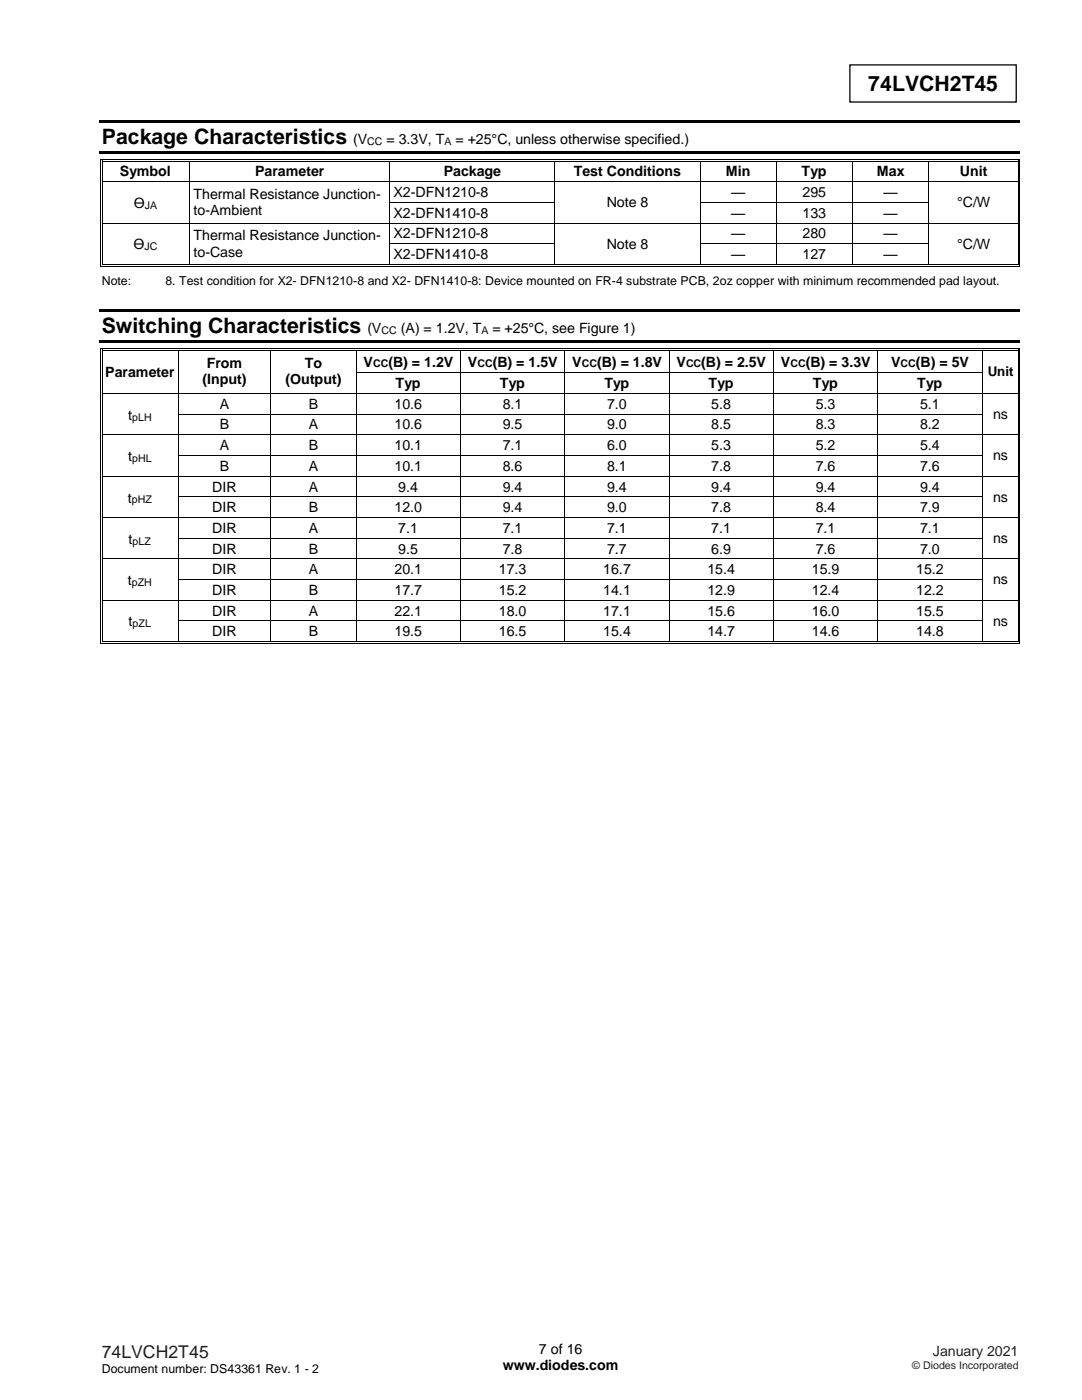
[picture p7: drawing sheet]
<svg xmlns="http://www.w3.org/2000/svg" width="216mm" height="279mm" viewBox="0 0 216 279" stroke-linecap="round" stroke-linejoin="round" font-family="sans-serif">
<defs><g id="words">
<g font-size="4.2">
<text x="173.3" y="18.2">74LVCH2T45</text>
<text x="20.3" y="28.8">Package Characteristics</text>
<text x="20.3" y="66.6">Switching Characteristics</text>
</g>
<text font-size="3.5" fill="#231f20" x="20.3" y="270.9">74LVCH2T45</text>
<g font-size="2.8">
<text x="70.5" y="28.8">(V</text>
<text x="77.1" y="28.8">= 3.3V, T</text>
<text x="90.9" y="28.8">= +25°C, unless otherwise specified.)</text>
<text x="23.9" y="35.1">Symbol</text>
<text x="50.9" y="35.1">Parameter</text>
<text x="88.5" y="35.1">Package</text>
<text x="114.5" y="35.1">Test Conditions</text>
<text x="144.8" y="35.1">Min</text>
<text x="160" y="35.1">Typ</text>
<text x="175" y="35.1">Max</text>
<text x="191.6" y="35.1">Unit</text>
<text x="26.7" y="41.5">ϴ</text>
<text x="38.6" y="39.7">Thermal Resistance Junction-</text>
<text x="78.5" y="39.3">X2-DFN1210-8</text>
<text x="121.1" y="41.4">Note 8</text>
<text x="145.9" y="39.3">—</text>
<text x="160.1" y="39.3">295</text>
<text x="176.3" y="39.3">—</text>
<text x="191" y="41.4">°C/W</text>
<text x="38.6" y="43">to-Ambient</text>
<text x="38.6" y="48">Thermal Resistance Junction-</text>
<text x="78.5" y="43.4">X2-DFN1410-8</text>
<text x="78.5" y="47.6">X2-DFN1210-8</text>
<text x="145.9" y="43.4">—</text>
<text x="145.9" y="47.6">—</text>
<text x="160.1" y="43.4">133</text>
<text x="160.1" y="47.6">280</text>
<text x="176.3" y="43.4">—</text>
<text x="176.3" y="47.6">—</text>
<text x="26.6" y="49.8">ϴ</text>
<text x="38.6" y="51.2">to-Case</text>
<text x="78.5" y="51.7">X2-DFN1410-8</text>
<text x="121.1" y="49.6">Note 8</text>
<text x="145.9" y="51.7">—</text>
<text x="160.1" y="51.7">127</text>
<text x="176.3" y="51.7">—</text>
<text x="191" y="49.6">°C/W</text>
<text x="73.3" y="66.6">(V</text>
<text x="80" y="66.6">(A) = 1.2V, T</text>
<text x="98.3" y="66.6">= +25°C, see Figure 1)</text>
<text x="21" y="75.1">Parameter</text>
<text x="40.4" y="76.7">(Input)</text>
<text x="41.2" y="73.5">From</text>
<text x="57" y="76.7">(Output)</text>
<text x="60.8" y="73.5">To</text>
<text x="72.5" y="73.2">V</text>
<text x="77.5" y="73.2">(B) = 1.2V</text>
<text x="78.9" y="77.4">Typ</text>
<text x="93.4" y="73.2">V</text>
<text x="98.3" y="73.2">(B) = 1.5V</text>
<text x="99.8" y="77.4">Typ</text>
<text x="114.2" y="73.2">V</text>
<text x="119.2" y="73.2">(B) = 1.8V</text>
<text x="120.6" y="77.4">Typ</text>
<text x="135" y="73.2">V</text>
<text x="139.9" y="73.2">(B) = 2.5V</text>
<text x="141.4" y="77.4">Typ</text>
<text x="155.8" y="73.2">V</text>
<text x="160.8" y="73.2">(B) = 3.3V</text>
<text x="162.2" y="77.4">Typ</text>
<text x="177.8" y="73.2">V</text>
<text x="182.7" y="73.2">(B) = 5V</text>
<text x="183" y="77.4">Typ</text>
<text x="25.6" y="83.8">t</text>
<text x="43.9" y="81.6">A</text>
<text x="61.6" y="81.6">B</text>
<text x="78.7" y="81.6">10.6</text>
<text x="100.3" y="81.6">8.1</text>
<text x="121.1" y="81.6">7.0</text>
<text x="141.9" y="81.6">5.8</text>
<text x="162.8" y="81.6">5.3</text>
<text x="183.6" y="81.6">5.1</text>
<text x="198.2" y="83.6">ns</text>
<text x="43.9" y="85.7">B</text>
<text x="43.9" y="89.8">A</text>
<text x="61.6" y="85.7">A</text>
<text x="61.6" y="89.8">B</text>
<text x="78.7" y="85.7">10.6</text>
<text x="78.7" y="89.8">10.1</text>
<text x="100.3" y="85.7">9.5</text>
<text x="100.3" y="89.8">7.1</text>
<text x="121.1" y="85.7">9.0</text>
<text x="121.1" y="89.8">6.0</text>
<text x="141.9" y="85.7">8.5</text>
<text x="141.9" y="89.8">5.3</text>
<text x="162.8" y="85.7">8.3</text>
<text x="162.8" y="89.8">5.2</text>
<text x="183.6" y="85.7">8.2</text>
<text x="183.6" y="89.8">5.4</text>
<text x="25.6" y="92">t</text>
<text x="43.9" y="94">B</text>
<text x="61.6" y="94">A</text>
<text x="78.7" y="94">10.1</text>
<text x="100.3" y="94">8.6</text>
<text x="121.1" y="94">8.1</text>
<text x="141.9" y="94">7.8</text>
<text x="162.8" y="94">7.6</text>
<text x="183.6" y="94">7.6</text>
<text x="198.2" y="91.9">ns</text>
<text x="25.5" y="100.3">t</text>
<text x="42.3" y="98.1">DIR</text>
<text x="61.6" y="98.1">A</text>
<text x="79.5" y="98.1">9.4</text>
<text x="100.3" y="98.1">9.4</text>
<text x="121.1" y="98.1">9.4</text>
<text x="141.9" y="98.1">9.4</text>
<text x="162.8" y="98.1">9.4</text>
<text x="183.6" y="98.1">9.4</text>
<text x="198.2" y="100.1">ns</text>
<text x="42.3" y="102.2">DIR</text>
<text x="42.3" y="106.4">DIR</text>
<text x="61.6" y="102.2">B</text>
<text x="61.6" y="106.4">A</text>
<text x="78.7" y="102.2">12.0</text>
<text x="79.5" y="106.4">7.1</text>
<text x="100.3" y="102.2">9.4</text>
<text x="100.3" y="106.4">7.1</text>
<text x="121.1" y="102.2">9.0</text>
<text x="121.1" y="106.4">7.1</text>
<text x="141.9" y="102.2">7.8</text>
<text x="141.9" y="106.4">7.1</text>
<text x="162.8" y="102.2">8.4</text>
<text x="162.8" y="106.4">7.1</text>
<text x="183.6" y="102.2">7.9</text>
<text x="183.6" y="106.4">7.1</text>
<text x="25.7" y="108.5">t</text>
<text x="42.3" y="110.5">DIR</text>
<text x="61.6" y="110.5">B</text>
<text x="79.5" y="110.5">9.5</text>
<text x="100.3" y="110.5">7.8</text>
<text x="121.1" y="110.5">7.7</text>
<text x="141.9" y="110.5">6.9</text>
<text x="162.8" y="110.5">7.6</text>
<text x="183.6" y="110.5">7.0</text>
<text x="198.2" y="108.4">ns</text>
<text x="25.5" y="116.8">t</text>
<text x="42.3" y="114.6">DIR</text>
<text x="42.3" y="118.7">DIR</text>
<text x="61.6" y="114.6">A</text>
<text x="61.6" y="118.7">B</text>
<text x="78.7" y="114.6">20.1</text>
<text x="78.7" y="118.7">17.7</text>
<text x="99.5" y="114.6">17.3</text>
<text x="99.5" y="118.7">15.2</text>
<text x="120.4" y="114.6">16.7</text>
<text x="120.4" y="118.7">14.1</text>
<text x="141.2" y="114.6">15.4</text>
<text x="141.2" y="118.7">12.9</text>
<text x="162" y="114.6">15.9</text>
<text x="162" y="118.7">12.4</text>
<text x="182.8" y="114.6">15.2</text>
<text x="182.8" y="118.7">12.2</text>
<text x="198.2" y="116.6">ns</text>
<text x="25.7" y="125">t</text>
<text x="42.3" y="122.9">DIR</text>
<text x="61.6" y="122.9">A</text>
<text x="78.7" y="122.9">22.1</text>
<text x="99.5" y="122.9">18.0</text>
<text x="120.4" y="122.9">17.1</text>
<text x="141.2" y="122.9">15.6</text>
<text x="162" y="122.9">16.0</text>
<text x="182.8" y="122.9">15.5</text>
<text x="198.2" y="124.9">ns</text>
<text x="42.3" y="127">DIR</text>
<text x="61.6" y="127">B</text>
<text x="78.7" y="127">19.5</text>
<text x="99.5" y="127">16.5</text>
<text x="120.4" y="127">15.4</text>
<text x="141.2" y="127">14.7</text>
<text x="162" y="127">14.6</text>
<text x="182.8" y="127">14.8</text>
<text x="100.3" y="273.5">www.diodes.com</text>
<text x="107.5" y="270.2">7 of 16</text>
</g>
<text font-size="2.8" fill="#231f20" x="186.1" y="270.6">January 2021</text>
<text font-size="2.7" x="197.1" y="75.1">Unit</text>
<g font-size="2.5">
<text x="20.3" y="56.9">Note:</text>
<text x="33" y="56.9">8. Test condition for X2- DFN1210-8 and X2- DFN1410-8: Device mounted on FR-4 substrate PCB, 2oz copper with minimum recommended pad layout.</text>
<text x="20.3" y="274">Document number: DS43361 Rev. 1 - 2</text>
</g>
<g font-size="2.1">
<text x="73.3" y="29">CC</text>
<text x="88.7" y="29">A</text>
<text x="28.9" y="41.7">JA</text>
<text x="28.8" y="50">JC</text>
<text x="76.1" y="66.7">CC</text>
<text x="96.1" y="66.7">A</text>
<text x="74.4" y="73.3">CC</text>
<text x="95.3" y="73.3">CC</text>
<text x="116.1" y="73.3">CC</text>
<text x="136.9" y="73.3">CC</text>
<text x="157.7" y="73.3">CC</text>
<text x="179.7" y="73.3">CC</text>
<text x="26.4" y="84">pLH</text>
<text x="26.4" y="92.2">pHL</text>
<text x="26.3" y="100.5">pHZ</text>
<text x="26.5" y="108.7">pLZ</text>
<text x="26.3" y="116.9">pZH</text>
<text x="26.5" y="125.2">pZL</text>
</g>
<text font-size="2.1" fill="#231f20" x="182" y="273.2">© Diodes Incorporated</text>
</g></defs>
<path d="M169.6 13h33.2v7.4h-33.2z" fill="none" stroke="#000" stroke-width=".25"/>
<g fill="#000">
<path d="M19.8 24h183.7v.5h-183.7z" fill-rule="evenodd"/>
<path d="M19.8 30.1h183.7v.6h-183.7z" fill-rule="evenodd"/>
<path d="M20 31.7h.2v.6h-.2z" fill-rule="evenodd"/>
<path d="M20 31.7h.5v.2h-.5z" fill-rule="evenodd"/>
<path d="M20 36.2h.2v.2h-.2z" fill-rule="evenodd"/>
<path d="M20.3 32.1h.2v.2h-.2z" fill-rule="evenodd"/>
<path d="M20.3 32.1h.2v.1h-.2z" fill-rule="evenodd"/>
<path d="M20.3 36.2h.2v.2h-.2z" fill-rule="evenodd"/>
<path d="M37.8 32.2l.1 .1z" fill-rule="evenodd"/>
<path d="M37.8 31.7h.5v.2h-.5z" fill-rule="evenodd"/>
<path d="M37.8 32.1h.5v.1h-.5z" fill-rule="evenodd"/>
<path d="M37.8 36.2h.1v.2h-.1z" fill-rule="evenodd"/>
<path d="M77.7 32.2l.2 .1z" fill-rule="evenodd"/>
<path d="M77.7 31.7h.5v.2h-.5z" fill-rule="evenodd"/>
<path d="M77.7 32.1h.5v.1h-.5z" fill-rule="evenodd"/>
<path d="M77.7 36.2h.2v.2h-.2z" fill-rule="evenodd"/>
<path d="M110.6 32.2l.2 .1z" fill-rule="evenodd"/>
<path d="M110.6 31.7h.5v.2h-.5z" fill-rule="evenodd"/>
<path d="M110.6 32.1h.5v.1h-.5z" fill-rule="evenodd"/>
<path d="M110.6 36.2h.2v.2h-.2z" fill-rule="evenodd"/>
<path d="M139.6 32.2l.2 .1z" fill-rule="evenodd"/>
<path d="M139.6 31.7h.5v.2h-.5z" fill-rule="evenodd"/>
<path d="M139.6 32.1h.5v.1h-.5z" fill-rule="evenodd"/>
<path d="M139.6 36.2h.2v.2h-.2z" fill-rule="evenodd"/>
<path d="M154.8 32.2l.2 .1z" fill-rule="evenodd"/>
<path d="M154.8 31.7h.5v.2h-.5z" fill-rule="evenodd"/>
<path d="M154.8 32.1h.5v.1h-.5z" fill-rule="evenodd"/>
<path d="M154.8 36.2h.2v.2h-.2z" fill-rule="evenodd"/>
<path d="M170 32.2l.2 .1z" fill-rule="evenodd"/>
<path d="M170 31.7h.5v.2h-.5z" fill-rule="evenodd"/>
<path d="M170 32.1h.5v.1h-.5z" fill-rule="evenodd"/>
<path d="M170 36.2h.2v.2h-.2z" fill-rule="evenodd"/>
<path d="M185.2 32.2l.2 .1z" fill-rule="evenodd"/>
<path d="M185.2 31.7h.5v.2h-.5z" fill-rule="evenodd"/>
<path d="M185.2 32.1h.5v.1h-.5z" fill-rule="evenodd"/>
<path d="M185.2 36.2h.2v.2h-.2z" fill-rule="evenodd"/>
<path d="M203.1 31.7h.5v.2h-.5z" fill-rule="evenodd"/>
<path d="M203.1 32.1h.1v.2h-.1z" fill-rule="evenodd"/>
<path d="M203.1 32.1h.1v.1h-.1z" fill-rule="evenodd"/>
<path d="M203.1 36.2h.1v.2h-.1z" fill-rule="evenodd"/>
<path d="M203.4 31.7h.2v.6h-.2z" fill-rule="evenodd"/>
<path d="M203.4 36.2h.2v.2h-.2z" fill-rule="evenodd"/>
<path d="M20 40.3h.2v.2h-.2z" fill-rule="evenodd"/>
<path d="M20 44.5h.2v.1h-.2z" fill-rule="evenodd"/>
<path d="M20 48.6h.2v.1h-.2z" fill-rule="evenodd"/>
<path d="M20 52.7h.2v.5h-.2z" fill-rule="evenodd"/>
<path d="M20 53.1h.5v.1h-.5z" fill-rule="evenodd"/>
<path d="M20.3 40.3h.2v.2h-.2z" fill-rule="evenodd"/>
<path d="M20.3 44.5h.2v.1h-.2z" fill-rule="evenodd"/>
<path d="M20.3 48.6h.2v.1h-.2z" fill-rule="evenodd"/>
<path d="M20.3 52.7h.2v.2h-.2z" fill-rule="evenodd"/>
<path d="M20.3 52.7h.2v.2h-.2z" fill-rule="evenodd"/>
<path d="M37.8 40.3h.1v.2h-.1z" fill-rule="evenodd"/>
<path d="M37.8 44.5h.1v.1h-.1z" fill-rule="evenodd"/>
<path d="M37.8 48.6h.1v.1h-.1z" fill-rule="evenodd"/>
<path d="M37.8 52.7h.5v.2h-.5z" fill-rule="evenodd"/>
<path d="M37.8 53.1h.5v.1h-.5z" fill-rule="evenodd"/>
<path d="M77.7 40.3h.2v.2h-.2z" fill-rule="evenodd"/>
<path d="M77.7 44.5h.2v.1h-.2z" fill-rule="evenodd"/>
<path d="M77.7 48.6h.2v.1h-.2z" fill-rule="evenodd"/>
<path d="M77.7 52.7h.5v.2h-.5z" fill-rule="evenodd"/>
<path d="M77.7 53.1h.5v.1h-.5z" fill-rule="evenodd"/>
<path d="M110.6 40.3h.2v.2h-.2z" fill-rule="evenodd"/>
<path d="M110.6 44.5h.2v.1h-.2z" fill-rule="evenodd"/>
<path d="M110.6 48.6h.2v.1h-.2z" fill-rule="evenodd"/>
<path d="M110.6 52.7h.5v.2h-.5z" fill-rule="evenodd"/>
<path d="M110.6 53.1h.5v.1h-.5z" fill-rule="evenodd"/>
<path d="M139.6 40.3h.2v.2h-.2z" fill-rule="evenodd"/>
<path d="M139.6 44.5h.2v.1h-.2z" fill-rule="evenodd"/>
<path d="M139.6 48.6h.2v.1h-.2z" fill-rule="evenodd"/>
<path d="M139.6 52.7h.5v.2h-.5z" fill-rule="evenodd"/>
<path d="M139.6 53.1h.5v.1h-.5z" fill-rule="evenodd"/>
<path d="M154.8 40.3h.2v.2h-.2z" fill-rule="evenodd"/>
<path d="M154.8 44.5h.2v.1h-.2z" fill-rule="evenodd"/>
<path d="M154.8 48.6h.2v.1h-.2z" fill-rule="evenodd"/>
<path d="M154.8 52.7h.5v.2h-.5z" fill-rule="evenodd"/>
<path d="M154.8 53.1h.5v.1h-.5z" fill-rule="evenodd"/>
<path d="M170 40.3h.2v.2h-.2z" fill-rule="evenodd"/>
<path d="M170 44.5h.2v.1h-.2z" fill-rule="evenodd"/>
<path d="M170 48.6h.2v.1h-.2z" fill-rule="evenodd"/>
<path d="M170 52.7h.5v.2h-.5z" fill-rule="evenodd"/>
<path d="M170 53.1h.5v.1h-.5z" fill-rule="evenodd"/>
<path d="M185.2 40.3h.2v.2h-.2z" fill-rule="evenodd"/>
<path d="M185.2 44.5h.2v.1h-.2z" fill-rule="evenodd"/>
<path d="M185.2 48.6h.2v.1h-.2z" fill-rule="evenodd"/>
<path d="M185.2 52.7h.5v.2h-.5z" fill-rule="evenodd"/>
<path d="M185.2 53.1h.5v.1h-.5z" fill-rule="evenodd"/>
<path d="M203.1 40.3h.1v.2h-.1z" fill-rule="evenodd"/>
<path d="M203.1 44.5h.1v.1h-.1z" fill-rule="evenodd"/>
<path d="M203.1 48.6h.1v.1h-.1z" fill-rule="evenodd"/>
<path d="M203.1 53.1h.5v.1h-.5z" fill-rule="evenodd"/>
<path d="M203.1 52.7h.1v.2h-.1z" fill-rule="evenodd"/>
<path d="M203.1 52.7h.1v.2h-.1z" fill-rule="evenodd"/>
<path d="M203.4 40.3h.2v.2h-.2z" fill-rule="evenodd"/>
<path d="M203.4 44.5h.2v.1h-.2z" fill-rule="evenodd"/>
<path d="M203.4 48.6h.2v.1h-.2z" fill-rule="evenodd"/>
<path d="M203.4 52.7h.2v.5h-.2z" fill-rule="evenodd"/>
<path d="M19.8 61.7h183.6v.5h-183.6z" fill-rule="evenodd"/>
<path d="M19.8 67.9h183.6v.5h-183.6z" fill-rule="evenodd"/>
<path d="M20 69.4h.2v.6h-.2z" fill-rule="evenodd"/>
<path d="M20 69.4h.5v.2h-.5z" fill-rule="evenodd"/>
<path d="M20 74.3h.2v.2h-.2z" fill-rule="evenodd"/>
<path d="M20 78.4h.2v.2h-.2z" fill-rule="evenodd"/>
<path d="M20.3 69.8h.2v.2h-.2z" fill-rule="evenodd"/>
<path d="M20.3 69.8h.2v.1h-.2z" fill-rule="evenodd"/>
<path d="M20.3 74.3h.2v.2h-.2z" fill-rule="evenodd"/>
<path d="M20.3 78.4h.2v.2h-.2z" fill-rule="evenodd"/>
<path d="M35.5 69.9l.2 .1z" fill-rule="evenodd"/>
<path d="M35.5 69.4h.5v.2h-.5z" fill-rule="evenodd"/>
<path d="M35.5 69.8h.5v.1h-.5z" fill-rule="evenodd"/>
<path d="M35.5 74.3h.2v.2h-.2z" fill-rule="evenodd"/>
<path d="M35.5 78.4h.2v.2h-.2z" fill-rule="evenodd"/>
<path d="M54 69.9l.2 .1z" fill-rule="evenodd"/>
<path d="M54 69.4h.5v.2h-.5z" fill-rule="evenodd"/>
<path d="M54 69.8h.5v.1h-.5z" fill-rule="evenodd"/>
<path d="M54 74.3h.2v.2h-.2z" fill-rule="evenodd"/>
<path d="M54 78.4h.2v.2h-.2z" fill-rule="evenodd"/>
<path d="M71 69.9l.1 .1z" fill-rule="evenodd"/>
<path d="M71 69.4h.5v.2h-.5z" fill-rule="evenodd"/>
<path d="M71 69.8h.5v.1h-.5z" fill-rule="evenodd"/>
<path d="M71 74.3h.1v.2h-.1z" fill-rule="evenodd"/>
<path d="M71 78.4h.1v.2h-.1z" fill-rule="evenodd"/>
<path d="M91.8 69.9l.2 .1z" fill-rule="evenodd"/>
<path d="M91.8 69.4h.5v.2h-.5z" fill-rule="evenodd"/>
<path d="M91.8 69.8h.5v.1h-.5z" fill-rule="evenodd"/>
<path d="M91.8 74.3h.2v.2h-.2z" fill-rule="evenodd"/>
<path d="M91.8 78.4h.2v.2h-.2z" fill-rule="evenodd"/>
<path d="M112.6 69.9l.2 .1z" fill-rule="evenodd"/>
<path d="M112.6 69.4h.5v.2h-.5z" fill-rule="evenodd"/>
<path d="M112.6 69.8h.5v.1h-.5z" fill-rule="evenodd"/>
<path d="M112.6 74.3h.2v.2h-.2z" fill-rule="evenodd"/>
<path d="M112.6 78.4h.2v.2h-.2z" fill-rule="evenodd"/>
<path d="M133.4 69.9l.2 .1z" fill-rule="evenodd"/>
<path d="M133.4 69.4h.5v.2h-.5z" fill-rule="evenodd"/>
<path d="M133.4 69.8h.5v.1h-.5z" fill-rule="evenodd"/>
<path d="M133.4 74.3h.2v.2h-.2z" fill-rule="evenodd"/>
<path d="M133.4 78.4h.2v.2h-.2z" fill-rule="evenodd"/>
<path d="M154.2 69.9l.2 .1z" fill-rule="evenodd"/>
<path d="M154.2 69.4h.6v.2h-.6z" fill-rule="evenodd"/>
<path d="M154.2 69.8h.6v.1h-.6z" fill-rule="evenodd"/>
<path d="M154.2 74.3h.2v.2h-.2z" fill-rule="evenodd"/>
<path d="M154.2 78.4h.2v.2h-.2z" fill-rule="evenodd"/>
<path d="M175.1 69.9l.2 .1z" fill-rule="evenodd"/>
<path d="M175.1 69.4h.5v.2h-.5z" fill-rule="evenodd"/>
<path d="M175.1 69.8h.5v.1h-.5z" fill-rule="evenodd"/>
<path d="M175.1 74.3h.2v.2h-.2z" fill-rule="evenodd"/>
<path d="M175.1 78.4h.2v.2h-.2z" fill-rule="evenodd"/>
<path d="M195.9 69.9l.2 .1z" fill-rule="evenodd"/>
<path d="M195.9 69.4h.5v.2h-.5z" fill-rule="evenodd"/>
<path d="M195.9 69.8h.5v.1h-.5z" fill-rule="evenodd"/>
<path d="M195.9 74.3h.2v.2h-.2z" fill-rule="evenodd"/>
<path d="M195.9 78.4h.2v.2h-.2z" fill-rule="evenodd"/>
<path d="M203.1 69.4h.5v.2h-.5z" fill-rule="evenodd"/>
<path d="M203.1 69.8h.1v.2h-.1z" fill-rule="evenodd"/>
<path d="M203.1 69.8h.1v.1h-.1z" fill-rule="evenodd"/>
<path d="M203.1 74.3h.1v.2h-.1z" fill-rule="evenodd"/>
<path d="M203.1 78.4h.1v.2h-.1z" fill-rule="evenodd"/>
<path d="M203.4 69.4h.2v.6h-.2z" fill-rule="evenodd"/>
<path d="M203.4 74.3h.2v.2h-.2z" fill-rule="evenodd"/>
<path d="M203.4 78.4h.2v.2h-.2z" fill-rule="evenodd"/>
<path d="M20 82.6h.2v.1h-.2z" fill-rule="evenodd"/>
<path d="M20 86.7h.2v.1h-.2z" fill-rule="evenodd"/>
<path d="M20 90.8h.2v.2h-.2z" fill-rule="evenodd"/>
<path d="M20 94.9h.2v.2h-.2z" fill-rule="evenodd"/>
<path d="M20 99.1h.2v.1h-.2z" fill-rule="evenodd"/>
<path d="M20.3 82.6h.2v.1h-.2z" fill-rule="evenodd"/>
<path d="M20.3 86.7h.2v.1h-.2z" fill-rule="evenodd"/>
<path d="M20.3 90.8h.2v.2h-.2z" fill-rule="evenodd"/>
<path d="M20.3 94.9h.2v.2h-.2z" fill-rule="evenodd"/>
<path d="M20.3 99.1h.2v.1h-.2z" fill-rule="evenodd"/>
<path d="M35.5 82.6h.2v.1h-.2z" fill-rule="evenodd"/>
<path d="M35.5 86.7h.2v.1h-.2z" fill-rule="evenodd"/>
<path d="M35.5 90.8h.2v.2h-.2z" fill-rule="evenodd"/>
<path d="M35.5 94.9h.2v.2h-.2z" fill-rule="evenodd"/>
<path d="M35.5 99.1h.2v.1h-.2z" fill-rule="evenodd"/>
<path d="M54 82.6h.2v.1h-.2z" fill-rule="evenodd"/>
<path d="M54 86.7h.2v.1h-.2z" fill-rule="evenodd"/>
<path d="M54 90.8h.2v.2h-.2z" fill-rule="evenodd"/>
<path d="M54 94.9h.2v.2h-.2z" fill-rule="evenodd"/>
<path d="M54 99.1h.2v.1h-.2z" fill-rule="evenodd"/>
<path d="M71 82.6h.1v.1h-.1z" fill-rule="evenodd"/>
<path d="M71 86.7h.1v.1h-.1z" fill-rule="evenodd"/>
<path d="M71 90.8h.1v.2h-.1z" fill-rule="evenodd"/>
<path d="M71 94.9h.1v.2h-.1z" fill-rule="evenodd"/>
<path d="M71 99.1h.1v.1h-.1z" fill-rule="evenodd"/>
<path d="M91.8 82.6h.2v.1h-.2z" fill-rule="evenodd"/>
<path d="M91.8 86.7h.2v.1h-.2z" fill-rule="evenodd"/>
<path d="M91.8 90.8h.2v.2h-.2z" fill-rule="evenodd"/>
<path d="M91.8 94.9h.2v.2h-.2z" fill-rule="evenodd"/>
<path d="M91.8 99.1h.2v.1h-.2z" fill-rule="evenodd"/>
<path d="M112.6 82.6h.2v.1h-.2z" fill-rule="evenodd"/>
<path d="M112.6 86.7h.2v.1h-.2z" fill-rule="evenodd"/>
<path d="M112.6 90.8h.2v.2h-.2z" fill-rule="evenodd"/>
<path d="M112.6 94.9h.2v.2h-.2z" fill-rule="evenodd"/>
<path d="M112.6 99.1h.2v.1h-.2z" fill-rule="evenodd"/>
<path d="M133.4 82.6h.2v.1h-.2z" fill-rule="evenodd"/>
<path d="M133.4 86.7h.2v.1h-.2z" fill-rule="evenodd"/>
<path d="M133.4 90.8h.2v.2h-.2z" fill-rule="evenodd"/>
<path d="M133.4 94.9h.2v.2h-.2z" fill-rule="evenodd"/>
<path d="M133.4 99.1h.2v.1h-.2z" fill-rule="evenodd"/>
<path d="M154.2 82.6h.2v.1h-.2z" fill-rule="evenodd"/>
<path d="M154.2 86.7h.2v.1h-.2z" fill-rule="evenodd"/>
<path d="M154.2 90.8h.2v.2h-.2z" fill-rule="evenodd"/>
<path d="M154.2 94.9h.2v.2h-.2z" fill-rule="evenodd"/>
<path d="M154.2 99.1h.2v.1h-.2z" fill-rule="evenodd"/>
<path d="M175.1 82.6h.2v.1h-.2z" fill-rule="evenodd"/>
<path d="M175.1 86.7h.2v.1h-.2z" fill-rule="evenodd"/>
<path d="M175.1 90.8h.2v.2h-.2z" fill-rule="evenodd"/>
<path d="M175.1 94.9h.2v.2h-.2z" fill-rule="evenodd"/>
<path d="M175.1 99.1h.2v.1h-.2z" fill-rule="evenodd"/>
<path d="M195.9 82.6h.2v.1h-.2z" fill-rule="evenodd"/>
<path d="M195.9 86.7h.2v.1h-.2z" fill-rule="evenodd"/>
<path d="M195.9 90.8h.2v.2h-.2z" fill-rule="evenodd"/>
<path d="M195.9 94.9h.2v.2h-.2z" fill-rule="evenodd"/>
<path d="M195.9 99.1h.2v.1h-.2z" fill-rule="evenodd"/>
<path d="M203.1 82.6h.1v.1h-.1z" fill-rule="evenodd"/>
<path d="M203.1 86.7h.1v.1h-.1z" fill-rule="evenodd"/>
<path d="M203.1 90.8h.1v.2h-.1z" fill-rule="evenodd"/>
<path d="M203.1 94.9h.1v.2h-.1z" fill-rule="evenodd"/>
<path d="M203.1 99.1h.1v.1h-.1z" fill-rule="evenodd"/>
<path d="M203.4 82.6h.2v.1h-.2z" fill-rule="evenodd"/>
<path d="M203.4 86.7h.2v.1h-.2z" fill-rule="evenodd"/>
<path d="M203.4 90.8h.2v.2h-.2z" fill-rule="evenodd"/>
<path d="M203.4 94.9h.2v.2h-.2z" fill-rule="evenodd"/>
<path d="M203.4 99.1h.2v.1h-.2z" fill-rule="evenodd"/>
<path d="M20 103.2h.2v.2h-.2z" fill-rule="evenodd"/>
<path d="M20 107.3h.2v.2h-.2z" fill-rule="evenodd"/>
<path d="M20 111.4h.2v.2h-.2z" fill-rule="evenodd"/>
<path d="M20 115.6h.2v.2h-.2z" fill-rule="evenodd"/>
<path d="M20 119.7h.2v.2h-.2z" fill-rule="evenodd"/>
<path d="M20.3 103.2h.2v.2h-.2z" fill-rule="evenodd"/>
<path d="M20.3 107.3h.2v.2h-.2z" fill-rule="evenodd"/>
<path d="M20.3 111.4h.2v.2h-.2z" fill-rule="evenodd"/>
<path d="M20.3 115.6h.2v.2h-.2z" fill-rule="evenodd"/>
<path d="M20.3 119.7h.2v.2h-.2z" fill-rule="evenodd"/>
<path d="M35.5 103.2h.2v.2h-.2z" fill-rule="evenodd"/>
<path d="M35.5 107.3h.2v.2h-.2z" fill-rule="evenodd"/>
<path d="M35.5 111.4h.2v.2h-.2z" fill-rule="evenodd"/>
<path d="M35.5 115.6h.2v.2h-.2z" fill-rule="evenodd"/>
<path d="M35.5 119.7h.2v.2h-.2z" fill-rule="evenodd"/>
<path d="M54 103.2h.2v.2h-.2z" fill-rule="evenodd"/>
<path d="M54 107.3h.2v.2h-.2z" fill-rule="evenodd"/>
<path d="M54 111.4h.2v.2h-.2z" fill-rule="evenodd"/>
<path d="M54 115.6h.2v.2h-.2z" fill-rule="evenodd"/>
<path d="M54 119.7h.2v.2h-.2z" fill-rule="evenodd"/>
<path d="M71 103.2h.1v.2h-.1z" fill-rule="evenodd"/>
<path d="M71 107.3h.1v.2h-.1z" fill-rule="evenodd"/>
<path d="M71 111.4h.1v.2h-.1z" fill-rule="evenodd"/>
<path d="M71 115.6h.1v.2h-.1z" fill-rule="evenodd"/>
<path d="M71 119.7h.1v.2h-.1z" fill-rule="evenodd"/>
<path d="M91.8 103.2h.2v.2h-.2z" fill-rule="evenodd"/>
<path d="M91.8 107.3h.2v.2h-.2z" fill-rule="evenodd"/>
<path d="M91.8 111.4h.2v.2h-.2z" fill-rule="evenodd"/>
<path d="M91.8 115.6h.2v.2h-.2z" fill-rule="evenodd"/>
<path d="M91.8 119.7h.2v.2h-.2z" fill-rule="evenodd"/>
<path d="M112.6 103.2h.2v.2h-.2z" fill-rule="evenodd"/>
<path d="M112.6 107.3h.2v.2h-.2z" fill-rule="evenodd"/>
<path d="M112.6 111.4h.2v.2h-.2z" fill-rule="evenodd"/>
<path d="M112.6 115.6h.2v.2h-.2z" fill-rule="evenodd"/>
<path d="M112.6 119.7h.2v.2h-.2z" fill-rule="evenodd"/>
<path d="M133.4 103.2h.2v.2h-.2z" fill-rule="evenodd"/>
<path d="M133.4 107.3h.2v.2h-.2z" fill-rule="evenodd"/>
<path d="M133.4 111.4h.2v.2h-.2z" fill-rule="evenodd"/>
<path d="M133.4 115.6h.2v.2h-.2z" fill-rule="evenodd"/>
<path d="M133.4 119.7h.2v.2h-.2z" fill-rule="evenodd"/>
<path d="M154.2 103.2h.2v.2h-.2z" fill-rule="evenodd"/>
<path d="M154.2 107.3h.2v.2h-.2z" fill-rule="evenodd"/>
<path d="M154.2 111.4h.2v.2h-.2z" fill-rule="evenodd"/>
<path d="M154.2 115.6h.2v.2h-.2z" fill-rule="evenodd"/>
<path d="M154.2 119.7h.2v.2h-.2z" fill-rule="evenodd"/>
<path d="M175.1 103.2h.2v.2h-.2z" fill-rule="evenodd"/>
<path d="M175.1 107.3h.2v.2h-.2z" fill-rule="evenodd"/>
<path d="M175.1 111.4h.2v.2h-.2z" fill-rule="evenodd"/>
<path d="M175.1 115.6h.2v.2h-.2z" fill-rule="evenodd"/>
<path d="M175.1 119.7h.2v.2h-.2z" fill-rule="evenodd"/>
<path d="M195.9 103.2h.2v.2h-.2z" fill-rule="evenodd"/>
<path d="M195.9 107.3h.2v.2h-.2z" fill-rule="evenodd"/>
<path d="M195.9 111.4h.2v.2h-.2z" fill-rule="evenodd"/>
<path d="M195.9 115.6h.2v.2h-.2z" fill-rule="evenodd"/>
<path d="M195.9 119.7h.2v.2h-.2z" fill-rule="evenodd"/>
<path d="M203.1 103.2h.1v.2h-.1z" fill-rule="evenodd"/>
<path d="M203.1 107.3h.1v.2h-.1z" fill-rule="evenodd"/>
<path d="M203.1 111.4h.1v.2h-.1z" fill-rule="evenodd"/>
<path d="M203.1 115.6h.1v.2h-.1z" fill-rule="evenodd"/>
<path d="M203.1 119.7h.1v.2h-.1z" fill-rule="evenodd"/>
<path d="M203.4 103.2h.2v.2h-.2z" fill-rule="evenodd"/>
<path d="M203.4 107.3h.2v.2h-.2z" fill-rule="evenodd"/>
<path d="M203.4 111.4h.2v.2h-.2z" fill-rule="evenodd"/>
<path d="M203.4 115.6h.2v.2h-.2z" fill-rule="evenodd"/>
<path d="M203.4 119.7h.2v.2h-.2z" fill-rule="evenodd"/>
<path d="M20 123.8h.2v.2h-.2z" fill-rule="evenodd"/>
<path d="M20 128h.2v.5h-.2z" fill-rule="evenodd"/>
<path d="M20 128.3h.5v.2h-.5z" fill-rule="evenodd"/>
<path d="M20.3 123.8h.2v.2h-.2z" fill-rule="evenodd"/>
<path d="M20.3 128h.2v.2h-.2z" fill-rule="evenodd"/>
<path d="M20.3 128h.2v.2h-.2z" fill-rule="evenodd"/>
<path d="M35.5 123.8h.2v.2h-.2z" fill-rule="evenodd"/>
<path d="M35.5 128h.5v.2h-.5z" fill-rule="evenodd"/>
<path d="M35.5 128.3h.5v.2h-.5z" fill-rule="evenodd"/>
<path d="M54 123.8h.2v.2h-.2z" fill-rule="evenodd"/>
<path d="M54 128h.5v.2h-.5z" fill-rule="evenodd"/>
<path d="M54 128.3h.5v.2h-.5z" fill-rule="evenodd"/>
<path d="M71 123.8h.1v.2h-.1z" fill-rule="evenodd"/>
<path d="M71 128h.5v.2h-.5z" fill-rule="evenodd"/>
<path d="M71 128.3h.5v.2h-.5z" fill-rule="evenodd"/>
<path d="M91.8 123.8h.2v.2h-.2z" fill-rule="evenodd"/>
<path d="M91.8 128h.5v.2h-.5z" fill-rule="evenodd"/>
<path d="M91.8 128.3h.5v.2h-.5z" fill-rule="evenodd"/>
<path d="M112.6 123.8h.2v.2h-.2z" fill-rule="evenodd"/>
<path d="M112.6 128h.5v.2h-.5z" fill-rule="evenodd"/>
<path d="M112.6 128.3h.5v.2h-.5z" fill-rule="evenodd"/>
<path d="M133.4 123.8h.2v.2h-.2z" fill-rule="evenodd"/>
<path d="M133.4 128h.5v.2h-.5z" fill-rule="evenodd"/>
<path d="M133.4 128.3h.5v.2h-.5z" fill-rule="evenodd"/>
<path d="M154.2 123.8h.2v.2h-.2z" fill-rule="evenodd"/>
<path d="M154.2 128h.6v.2h-.6z" fill-rule="evenodd"/>
<path d="M154.2 128.3h.6v.2h-.6z" fill-rule="evenodd"/>
<path d="M175.1 123.8h.2v.2h-.2z" fill-rule="evenodd"/>
<path d="M175.1 128h.5v.2h-.5z" fill-rule="evenodd"/>
<path d="M175.1 128.3h.5v.2h-.5z" fill-rule="evenodd"/>
<path d="M195.9 123.8h.2v.2h-.2z" fill-rule="evenodd"/>
<path d="M195.9 128h.5v.2h-.5z" fill-rule="evenodd"/>
<path d="M195.9 128.3h.5v.2h-.5z" fill-rule="evenodd"/>
<path d="M203.1 123.8h.1v.2h-.1z" fill-rule="evenodd"/>
<path d="M203.1 128.3h.5v.2h-.5z" fill-rule="evenodd"/>
<path d="M203.1 128h.1v.2h-.1z" fill-rule="evenodd"/>
<path d="M203.1 128h.1v.2h-.1z" fill-rule="evenodd"/>
<path d="M203.4 123.8h.2v.2h-.2z" fill-rule="evenodd"/>
<path d="M203.4 128h.2v.5h-.2z" fill-rule="evenodd"/>
</g>
<g fill="none" stroke="#000" stroke-width=".2">
<path d="M20.1 32.3v3.9M20.1 36.4v3.9M20.4 32.3v3.9M20.4 36.4v3.9M20.5 31.8h17.3M20.5 32.1h17.3M20.5 36.3h17.3M37.9 32.3v3.9M37.9 36.4v3.9M37.9 36.3h39.8M38.3 31.8h39.4M38.3 32.1h39.4"/>
<path d="M77.8 32.3v3.9M77.8 36.4v3.9M77.9 36.3h32.7M78.2 31.8h32.4M78.2 32.1h32.4M110.7 32.3v3.9M110.7 36.4v3.9M110.8 36.3h28.8M111.1 31.8h28.5M111.1 32.1h28.5M139.7 32.3v3.9M139.7 36.4v3.9"/>
<path d="M139.8 36.3h15M140.1 31.8h14.7M140.1 32.1h14.7M154.9 32.3v3.9M154.9 36.4v3.9M155 36.3h15M155.3 31.8h14.7M155.3 32.1h14.7M170.1 32.3v3.9M170.1 36.4v3.9M170.2 36.3h15M170.5 31.8h14.7"/>
<path d="M170.5 32.1h14.7M185.3 32.3v3.9M185.3 36.4v3.9M185.4 36.3h17.7M185.7 31.8h17.4M185.7 32.1h17.4M203.2 32.3v3.9M203.2 36.4v3.9M203.5 32.3v3.9M203.5 36.4v3.9M20.1 40.5v4M20.1 44.6v4"/>
<path d="M20.1 48.7v4M20.4 40.5v4M20.4 44.6v4M20.4 48.7v4M20.5 44.5h17.3M20.5 53.1h17.3M20.5 52.8h17.3M37.9 40.5v4M37.9 44.6v4M37.9 48.7v4M37.9 44.5h39.8M38.3 53.1h39.4"/>
<path d="M38.3 52.8h39.4M77.8 40.5v4M77.8 44.6v4M77.8 48.7v4M77.9 40.4h32.7M77.9 44.5h32.7M77.9 48.6h32.7M78.2 53.1h32.4M78.2 52.8h32.4M110.7 40.5v4M110.7 44.6v4M110.7 48.7v4"/>
<path d="M110.8 44.5h28.8M111.1 53.1h28.5M111.1 52.8h28.5M139.7 40.5v4M139.7 44.6v4M139.7 48.7v4M139.8 40.4h15M139.8 44.5h15M139.8 48.6h15M140.1 53.1h14.7M140.1 52.8h14.7M154.9 40.5v4"/>
<path d="M154.9 44.6v4M154.9 48.7v4M155 40.4h15M155 44.5h15M155 48.6h15M155.3 53.1h14.7M155.3 52.8h14.7M170.1 40.5v4M170.1 44.6v4M170.1 48.7v4M170.2 40.4h15M170.2 44.5h15"/>
<path d="M170.2 48.6h15M170.5 53.1h14.7M170.5 52.8h14.7M185.3 40.5v4M185.3 44.6v4M185.3 48.7v4M185.4 44.5h17.7M185.7 53.1h17.4M185.7 52.8h17.4M203.2 40.5v4M203.2 44.6v4M203.2 48.7v4"/>
<path d="M203.5 40.5v4M203.5 44.6v4M203.5 48.7v4M20.1 70v4.3M20.1 74.5v3.9M20.1 78.6v4M20.4 70v4.3M20.4 74.5v3.9M20.4 78.6v4M20.5 69.5h15M20.5 69.9h15M20.5 78.5h15"/>
<path d="M35.6 70v4.3M35.6 74.5v3.9M35.6 78.6v4M35.7 78.5h18.3M36 69.5h18M36 69.9h18M54.1 70v4.3M54.1 74.5v3.9M54.1 78.6v4M54.2 78.5h16.8M54.5 69.5h16.5M54.5 69.9h16.5"/>
<path d="M71.1 70v4.3M71.1 74.5v3.9M71.1 78.6v4M71.1 74.4h20.7M71.1 78.5h20.7M71.5 69.5h20.3M71.5 69.9h20.3M91.9 70v4.3M91.9 74.5v3.9M91.9 78.6v4M92 74.4h20.6M92 78.5h20.6"/>
<path d="M92.3 69.5h20.3M92.3 69.9h20.3M112.7 70v4.3M112.7 74.5v3.9M112.7 78.6v4M112.8 74.4h20.6M112.8 78.5h20.6M113.1 69.5h20.3M113.1 69.9h20.3M133.5 70v4.3M133.5 74.5v3.9M133.5 78.6v4"/>
<path d="M133.6 74.4h20.6M133.6 78.5h20.6M133.9 69.5h20.3M133.9 69.9h20.3M154.3 70v4.3M154.3 74.5v3.9M154.3 78.6v4M154.4 74.4h20.7M154.4 78.5h20.7M154.8 69.5h20.3M154.8 69.9h20.3M175.2 70v4.3"/>
<path d="M175.2 74.5v3.9M175.2 78.6v4M175.3 74.4h20.6M175.3 78.5h20.6M175.6 69.5h20.3M175.6 69.9h20.3M196 70v4.3M196 74.5v3.9M196 78.6v4M196.1 78.5h7M196.4 69.5h6.7M196.4 69.9h6.7"/>
<path d="M203.2 70v4.3M203.2 74.5v3.9M203.2 78.6v4M203.5 70v4.3M203.5 74.5v3.9M203.5 78.6v4M20.1 82.7v4M20.1 86.8v4M20.1 91v3.9M20.1 95.1v4M20.1 99.2v4M20.4 82.7v4"/>
<path d="M20.4 86.8v4M20.4 91v3.9M20.4 95.1v4M20.4 99.2v4M20.5 86.7h15M20.5 95h15M35.6 82.7v4M35.6 86.8v4M35.6 91v3.9M35.6 95.1v4M35.6 99.2v4M35.7 82.6h18.3"/>
<path d="M35.7 86.7h18.3M35.7 90.9h18.3M35.7 95h18.3M35.7 99.2h18.3M54.1 82.7v4M54.1 86.8v4M54.1 91v3.9M54.1 95.1v4M54.1 99.2v4M54.2 82.6h16.8M54.2 86.7h16.8M54.2 90.9h16.8"/>
<path d="M54.2 95h16.8M54.2 99.2h16.8M71.1 82.7v4M71.1 86.8v4M71.1 91v3.9M71.1 95.1v4M71.1 99.2v4M71.1 82.6h20.7M71.1 86.7h20.7M71.1 90.9h20.7M71.1 95h20.7M71.1 99.2h20.7"/>
<path d="M91.9 82.7v4M91.9 86.8v4M91.9 91v3.9M91.9 95.1v4M91.9 99.2v4M92 82.6h20.6M92 86.7h20.6M92 90.9h20.6M92 95h20.6M92 99.2h20.6M112.7 82.7v4M112.7 86.8v4"/>
<path d="M112.7 91v3.9M112.7 95.1v4M112.7 99.2v4M112.8 82.6h20.6M112.8 86.7h20.6M112.8 90.9h20.6M112.8 95h20.6M112.8 99.2h20.6M133.5 82.7v4M133.5 86.8v4M133.5 91v3.9M133.5 95.1v4"/>
<path d="M133.5 99.2v4M133.6 82.6h20.6M133.6 86.7h20.6M133.6 90.9h20.6M133.6 95h20.6M133.6 99.2h20.6M154.3 82.7v4M154.3 86.8v4M154.3 91v3.9M154.3 95.1v4M154.3 99.2v4M154.4 82.6h20.7"/>
<path d="M154.4 86.7h20.7M154.4 90.9h20.7M154.4 95h20.7M154.4 99.2h20.7M175.2 82.7v4M175.2 86.8v4M175.2 91v3.9M175.2 95.1v4M175.2 99.2v4M175.3 82.6h20.6M175.3 86.7h20.6M175.3 90.9h20.6"/>
<path d="M175.3 95h20.6M175.3 99.2h20.6M196 82.7v4M196 86.8v4M196 91v3.9M196 95.1v4M196 99.2v4M196.1 86.7h7M196.1 95h7M203.2 82.7v4M203.2 86.8v4M203.2 91v3.9"/>
<path d="M203.2 95.1v4M203.2 99.2v4M203.5 82.7v4M203.5 86.8v4M203.5 91v3.9M203.5 95.1v4M203.5 99.2v4M20.1 103.4v3.9M20.1 107.5v3.9M20.1 111.6v4M20.1 115.8v3.9M20.1 119.9v3.9"/>
<path d="M20.4 103.4v3.9M20.4 107.5v3.9M20.4 111.6v4M20.4 115.8v3.9M20.4 119.9v3.9M20.5 103.3h15M20.5 111.5h15M20.5 119.8h15M35.6 103.4v3.9M35.6 107.5v3.9M35.6 111.6v4M35.6 115.8v3.9"/>
<path d="M35.6 119.9v3.9M35.7 103.3h18.3M35.7 107.4h18.3M35.7 111.5h18.3M35.7 115.7h18.3M35.7 119.8h18.3M54.1 103.4v3.9M54.1 107.5v3.9M54.1 111.6v4M54.1 115.8v3.9M54.1 119.9v3.9M54.2 103.3h16.8"/>
<path d="M54.2 107.4h16.8M54.2 111.5h16.8M54.2 115.7h16.8M54.2 119.8h16.8M71.1 103.4v3.9M71.1 107.5v3.9M71.1 111.6v4M71.1 115.8v3.9M71.1 119.9v3.9M71.1 103.3h20.7M71.1 107.4h20.7M71.1 111.5h20.7"/>
<path d="M71.1 115.7h20.7M71.1 119.8h20.7M91.9 103.4v3.9M91.9 107.5v3.9M91.9 111.6v4M91.9 115.8v3.9M91.9 119.9v3.9M92 103.3h20.6M92 107.4h20.6M92 111.5h20.6M92 115.7h20.6M92 119.8h20.6"/>
<path d="M112.7 103.4v3.9M112.7 107.5v3.9M112.7 111.6v4M112.7 115.8v3.9M112.7 119.9v3.9M112.8 103.3h20.6M112.8 107.4h20.6M112.8 111.5h20.6M112.8 115.7h20.6M112.8 119.8h20.6M133.5 103.4v3.9M133.5 107.5v3.9"/>
<path d="M133.5 111.6v4M133.5 115.8v3.9M133.5 119.9v3.9M133.6 103.3h20.6M133.6 107.4h20.6M133.6 111.5h20.6M133.6 115.7h20.6M133.6 119.8h20.6M154.3 103.4v3.9M154.3 107.5v3.9M154.3 111.6v4M154.3 115.8v3.9"/>
<path d="M154.3 119.9v3.9M154.4 103.3h20.7M154.4 107.4h20.7M154.4 111.5h20.7M154.4 115.7h20.7M154.4 119.8h20.7M175.2 103.4v3.9M175.2 107.5v3.9M175.2 111.6v4M175.2 115.8v3.9M175.2 119.9v3.9M175.3 103.3h20.6"/>
<path d="M175.3 107.4h20.6M175.3 111.5h20.6M175.3 115.7h20.6M175.3 119.8h20.6M196 103.4v3.9M196 107.5v3.9M196 111.6v4M196 115.8v3.9M196 119.9v3.9M196.1 103.3h7M196.1 111.5h7M196.1 119.8h7"/>
<path d="M203.2 103.4v3.9M203.2 107.5v3.9M203.2 111.6v4M203.2 115.8v3.9M203.2 119.9v3.9M203.5 103.4v3.9M203.5 107.5v3.9M203.5 111.6v4M203.5 115.8v3.9M203.5 119.9v3.9M20.1 124v4M20.4 124v4"/>
<path d="M20.5 128.4h15M20.5 128.1h15M35.6 124v4M35.7 123.9h18.3M36 128.4h18M36 128.1h18M54.1 124v4M54.2 123.9h16.8M54.5 128.4h16.5M54.5 128.1h16.5M71.1 124v4M71.1 123.9h20.7"/>
<path d="M71.5 128.4h20.3M71.5 128.1h20.3M91.9 124v4M92 123.9h20.6M92.3 128.4h20.3M92.3 128.1h20.3M112.7 124v4M112.8 123.9h20.6M113.1 128.4h20.3M113.1 128.1h20.3M133.5 124v4M133.6 123.9h20.6"/>
<path d="M133.9 128.4h20.3M133.9 128.1h20.3M154.3 124v4M154.4 123.9h20.7M154.8 128.4h20.3M154.8 128.1h20.3M175.2 124v4M175.3 123.9h20.6M175.6 128.4h20.3M175.6 128.1h20.3M196 124v4M196.4 128.4h6.7"/>
<path d="M196.4 128.1h6.7M203.2 124v4M203.5 124v4"/>
</g>
<use href="#words"/>
</svg>
